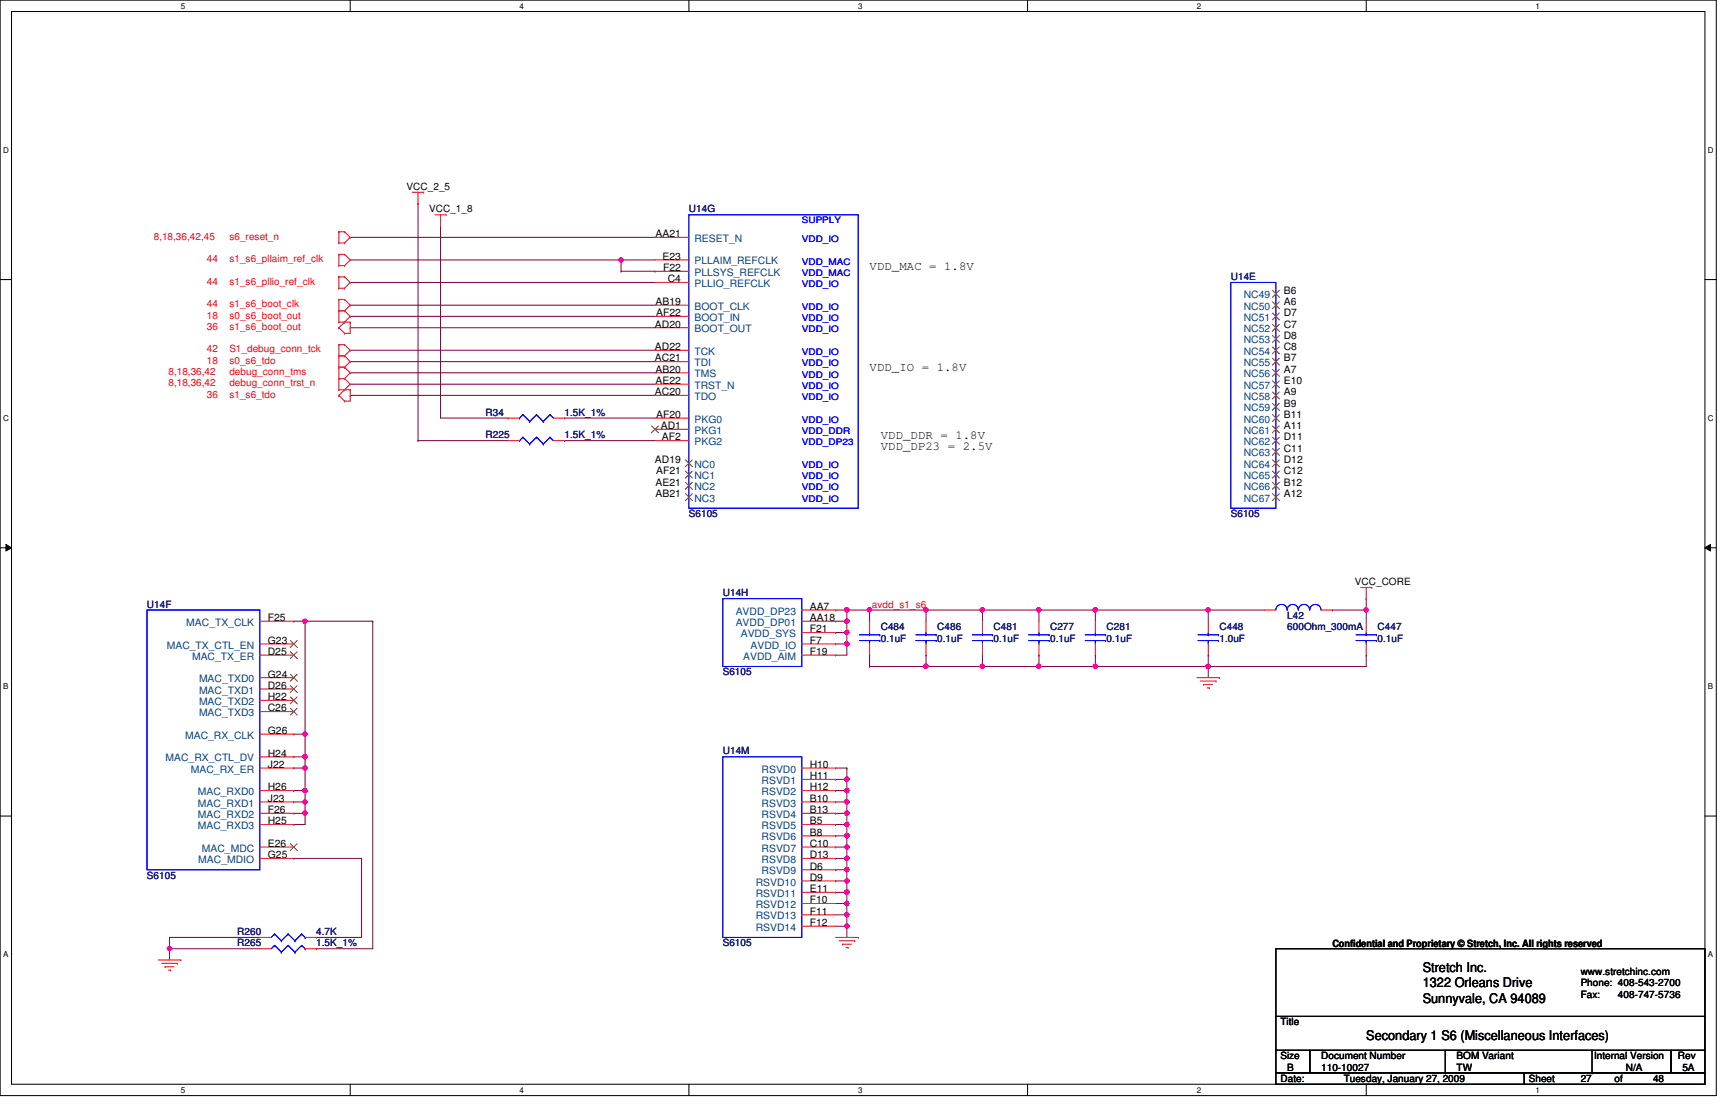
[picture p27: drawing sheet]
<svg xmlns="http://www.w3.org/2000/svg" width="432mm" height="279mm" viewBox="0 0 432 279" stroke-linecap="round" stroke-linejoin="round" font-family="sans-serif">
<defs><g id="words">
<g font-size="3.3">
<text x="355.3" y="242.7">Stretch Inc.</text>
<text x="355.3" y="246.5">1322 Orleans Drive</text>
<text x="355.3" y="250.4">Sunnyvale, CA 94089</text>
<text x="341.2" y="259.6">Secondary 1 S6 (Miscellaneous Interfaces)</text>
</g>
<g font-size="3.1">
<text x="217.2" y="67.4">VDD_MAC = 1.8V</text>
<text x="217.2" y="92.8">VDD_IO = 1.8V</text>
<text x="220" y="109.6">VDD_DDR = 1.8V</text>
<text x="220" y="112.5">VDD_DP23 = 2.5V</text>
</g>
<g font-size="2.5">
<text x="101.6" y="47.4">VCC_2_5</text>
<text x="107.2" y="53">VCC_1_8</text>
<text x="163.7" y="59.2">AA21</text>
<text x="165.4" y="64.9">E23</text>
<text x="165.6" y="67.7">F22</text>
<text x="166.8" y="70.5">C4</text>
<text x="163.7" y="76.2">AB19</text>
<text x="320.6" y="73.3">B6</text>
<text x="320.6" y="76.2">A6</text>
<text x="163.6" y="81.8">AD20</text>
<text x="163.9" y="79">AF22</text>
<text x="320.6" y="79">D7</text>
<text x="320.6" y="81.8">C7</text>
<text x="163.6" y="87.4">AD22</text>
<text x="320.6" y="84.6">D8</text>
<text x="320.6" y="87.4">C8</text>
<text x="163.6" y="90.3">AC21</text>
<text x="163.7" y="93">AB20</text>
<text x="163.7" y="95.9">AE22</text>
<text x="320.6" y="90.3">B7</text>
<text x="320.6" y="93">A7</text>
<text x="320.6" y="95.9">E10</text>
<text x="163.6" y="98.7">AC20</text>
<text x="320.6" y="98.7">A9</text>
<text x="320.6" y="101.5">B9</text>
<text x="163.9" y="104.4">AF20</text>
<text x="165" y="107.1">AD1</text>
<text x="320.6" y="104.4">B11</text>
<text x="320.6" y="107.1">A11</text>
<text x="165.3" y="110">AF2</text>
<text x="320.6" y="110">D11</text>
<text x="320.6" y="112.8">C11</text>
<text x="163.6" y="115.6">AD19</text>
<text x="163.9" y="118.4">AF21</text>
<text x="320.6" y="115.6">D12</text>
<text x="320.6" y="118.4">C12</text>
<text x="163.7" y="121.2">AE21</text>
<text x="163.7" y="124.1">AB21</text>
<text x="320.6" y="121.2">B12</text>
<text x="320.6" y="124.1">A12</text>
<text x="338.4" y="146.1">VCC_CORE</text>
<text x="66.9" y="155.1">F25</text>
<text x="202.2" y="155.1">AA18</text>
<text x="202.2" y="152.3">AA7</text>
<text x="66.9" y="160.7">G23</text>
<text x="202.2" y="157.9">F21</text>
<text x="202.2" y="160.7">F7</text>
<text x="66.9" y="163.5">D25</text>
<text x="202.2" y="163.5">F19</text>
<text x="66.9" y="169.2">G24</text>
<text x="66.9" y="172">D26</text>
<text x="66.9" y="174.8">H22</text>
<text x="66.9" y="177.6">C26</text>
<text x="66.9" y="183.3">G26</text>
<text x="66.9" y="188.9">H24</text>
<text x="66.9" y="191.7">J22</text>
<text x="202.2" y="191.7">H10</text>
<text x="66.9" y="197.4">H26</text>
<text x="202.2" y="194.6">H11</text>
<text x="202.2" y="197.4">H12</text>
<text x="66.9" y="200.2">J23</text>
<text x="66.9" y="203">F26</text>
<text x="202.2" y="200.2">B10</text>
<text x="202.2" y="203">B13</text>
<text x="66.9" y="205.8">H25</text>
<text x="202.2" y="205.8">B5</text>
<text x="202.2" y="208.7">B8</text>
<text x="66.9" y="214.3">G25</text>
<text x="66.9" y="211.5">E26</text>
<text x="202.2" y="211.5">C10</text>
<text x="202.2" y="214.3">D13</text>
<text x="202.2" y="217.1">D6</text>
<text x="202.2" y="219.9">D9</text>
<text x="202.2" y="222.8">E11</text>
<text x="202.2" y="225.6">F10</text>
<text x="202.2" y="228.4">F11</text>
<text x="202.2" y="231.2">F12</text>
<text x="332.7" y="236.4">Confidential and Proprietary © Stretch, Inc. All rights reserved</text>
<text x="394.8" y="243.4">www.stretchinc.com</text>
<text x="394.8" y="246.3">Phone: 408-543-2700</text>
<text x="394.8" y="249.2">Fax:</text>
<text x="404.1" y="249.2">408-747-5736</text>
<text x="319.8" y="256">Title</text>
<text x="319.8" y="264.5">Size</text>
<text x="321.5" y="267.3">B</text>
<text x="329.9" y="264.5">Document Number</text>
<text x="329.9" y="267.3">110-10027</text>
<text x="363.8" y="264.5">BOM Variant</text>
<text x="363.8" y="267.3">TW</text>
<text x="398.1" y="264.5">Internal Version</text>
<text x="406.1" y="267.3">N/A</text>
<text x="419" y="264.5">Rev</text>
<text x="420.2" y="267.3">5A</text>
<text x="319.8" y="270.1">Date:</text>
<text x="335.6" y="270.1">Tuesday, January 27, 2009</text>
<text x="381.8" y="270.1">Sheet</text>
<text x="394.8" y="270.1">27</text>
<text x="403.2" y="270.1">of</text>
<text x="412.8" y="270.1">48</text>
</g>
<g font-size="2.5" fill="#000080">
<text x="172" y="53">U14G</text>
<text x="307.4" y="70">U14E</text>
<text x="121.3" y="103.8">R34</text>
<text x="141" y="103.8">1.5K_1%</text>
<text x="121.3" y="109.4">R225</text>
<text x="141" y="109.4">1.5K_1%</text>
<text x="172" y="129.2">S6105</text>
<text x="307.4" y="129.2">S6105</text>
<text x="180.5" y="148.9">U14H</text>
<text x="36.7" y="151.7">U14F</text>
<text x="321.5" y="154.6">L42</text>
<text x="220" y="157.4">C484</text>
<text x="220" y="160.2">0.1uF</text>
<text x="234.1" y="157.4">C486</text>
<text x="234.1" y="160.2">0.1uF</text>
<text x="248.2" y="157.4">C481</text>
<text x="248.2" y="160.2">0.1uF</text>
<text x="262.3" y="157.4">C277</text>
<text x="262.3" y="160.2">0.1uF</text>
<text x="276.4" y="157.4">C281</text>
<text x="276.4" y="160.2">0.1uF</text>
<text x="304.5" y="157.4">C448</text>
<text x="304.5" y="160.2">1.0uF</text>
<text x="321.5" y="157.4">600Ohm_300mA</text>
<text x="344" y="157.4">C447</text>
<text x="344" y="160.2">0.1uF</text>
<text x="180.5" y="168.7">S6105</text>
<text x="180.5" y="188.4">U14M</text>
<text x="36.7" y="219.4">S6105</text>
<text x="59.3" y="233.5">R260</text>
<text x="79" y="233.5">4.7K</text>
<text x="59.3" y="236.3">R265</text>
<text x="79" y="236.3">1.5K_1%</text>
<text x="180.5" y="236.3">S6105</text>
</g>
<g font-size="2.5" fill="#f00">
<text x="38.4" y="59.8">8,18,36,42,45</text>
<text x="57.3" y="59.8">s6_reset_n</text>
<text x="51.6" y="65.4">44</text>
<text x="57.3" y="65.4">s1_s6_pllaim_ref_clk</text>
<text x="51.6" y="71.1">44</text>
<text x="57.3" y="71.1">s1_s6_pllio_ref_clk</text>
<text x="51.6" y="76.8">44</text>
<text x="57.3" y="76.8">s1_s6_boot_clk</text>
<text x="51.6" y="79.5">18</text>
<text x="51.6" y="82.4">36</text>
<text x="57.3" y="79.5">s0_s6_boot_out</text>
<text x="57.3" y="82.4">s1_s6_boot_out</text>
<text x="51.6" y="88">42</text>
<text x="57.3" y="88">S1_debug_conn_tck</text>
<text x="42.1" y="93.6">8,18,36,42</text>
<text x="51.6" y="90.8">18</text>
<text x="57.3" y="90.8">s0_s6_tdo</text>
<text x="57.3" y="93.6">debug_conn_tms</text>
<text x="42.1" y="96.5">8,18,36,42</text>
<text x="51.6" y="99.3">36</text>
<text x="57.3" y="96.5">debug_conn_trst_n</text>
<text x="57.3" y="99.3">s1_s6_tdo</text>
<text x="217.7" y="151.8">avdd_s1_s6</text>
</g>
<g font-size="2.5" fill="#004080">
<text x="173.4" y="60.4">RESET_N</text>
<text x="173.4" y="66">PLLAIM_REFCLK</text>
<text x="173.4" y="71.7">PLLIO_REFCLK</text>
<text x="173.4" y="68.9">PLLSYS_REFCLK</text>
<text x="173.4" y="77.3">BOOT_CLK</text>
<text x="310.6" y="74.5">NC49</text>
<text x="310.6" y="77.3">NC50</text>
<text x="173.4" y="80.1">BOOT_IN</text>
<text x="173.4" y="83">BOOT_OUT</text>
<text x="310.6" y="80.1">NC51</text>
<text x="310.6" y="83">NC52</text>
<text x="173.4" y="88.6">TCK</text>
<text x="310.6" y="85.8">NC53</text>
<text x="310.6" y="88.6">NC54</text>
<text x="173.4" y="91.4">TDI</text>
<text x="173.4" y="94.2">TMS</text>
<text x="310.6" y="91.4">NC55</text>
<text x="310.6" y="94.2">NC56</text>
<text x="173.4" y="97.1">TRST_N</text>
<text x="173.4" y="99.9">TDO</text>
<text x="310.6" y="97.1">NC57</text>
<text x="310.6" y="99.9">NC58</text>
<text x="173.4" y="105.5">PKG0</text>
<text x="310.6" y="102.7">NC59</text>
<text x="310.6" y="105.5">NC60</text>
<text x="173.4" y="111.2">PKG2</text>
<text x="173.4" y="108.3">PKG1</text>
<text x="310.6" y="108.3">NC61</text>
<text x="310.6" y="111.2">NC62</text>
<text x="310.6" y="114">NC63</text>
<text x="173.4" y="116.8">NC0</text>
<text x="173.4" y="119.6">NC1</text>
<text x="310.6" y="116.8">NC64</text>
<text x="310.6" y="119.6">NC65</text>
<text x="173.4" y="122.4">NC2</text>
<text x="173.4" y="125.3">NC3</text>
<text x="310.6" y="122.4">NC66</text>
<text x="310.6" y="125.3">NC67</text>
<text x="183.7" y="153.5">AVDD_DP23</text>
<text x="41.7" y="161.9">MAC_TX_CTL_EN</text>
<text x="46.5" y="156.3">MAC_TX_CLK</text>
<text x="183.7" y="156.3">AVDD_DP01</text>
<text x="185" y="159.1">AVDD_SYS</text>
<text x="187.5" y="161.9">AVDD_IO</text>
<text x="48" y="164.7">MAC_TX_ER</text>
<text x="185.6" y="164.7">AVDD_AIM</text>
<text x="49.7" y="170.3">MAC_TXD0</text>
<text x="49.7" y="173.2">MAC_TXD1</text>
<text x="49.7" y="176">MAC_TXD2</text>
<text x="49.7" y="178.8">MAC_TXD3</text>
<text x="46.2" y="184.4">MAC_RX_CLK</text>
<text x="41.4" y="190.1">MAC_RX_CTL_DV</text>
<text x="47.7" y="192.9">MAC_RX_ER</text>
<text x="190.2" y="192.9">RSVD0</text>
<text x="190.2" y="195.7">RSVD1</text>
<text x="49.4" y="198.5">MAC_RXD0</text>
<text x="49.4" y="201.4">MAC_RXD1</text>
<text x="190.2" y="201.4">RSVD3</text>
<text x="190.2" y="198.5">RSVD2</text>
<text x="49.4" y="204.2">MAC_RXD2</text>
<text x="49.4" y="207">MAC_RXD3</text>
<text x="190.2" y="204.2">RSVD4</text>
<text x="190.2" y="207">RSVD5</text>
<text x="190.2" y="209.8">RSVD6</text>
<text x="49.5" y="215.5">MAC_MDIO</text>
<text x="50.4" y="212.6">MAC_MDC</text>
<text x="190.2" y="212.6">RSVD7</text>
<text x="190.2" y="215.5">RSVD8</text>
<text x="188.8" y="221.1">RSVD10</text>
<text x="190.2" y="218.3">RSVD9</text>
<text x="188.8" y="223.9">RSVD11</text>
<text x="188.8" y="226.7">RSVD12</text>
<text x="188.8" y="229.6">RSVD13</text>
<text x="188.8" y="232.4">RSVD14</text>
</g>
<g font-size="2.2" fill="#00f">
<text x="200.2" y="55.7">SUPPLY</text>
<text x="200.2" y="60.5">VDD_IO</text>
<text x="200.2" y="66.1">VDD_MAC</text>
<text x="200.2" y="68.9">VDD_MAC</text>
<text x="200.2" y="71.7">VDD_IO</text>
<text x="200.2" y="77.4">VDD_IO</text>
<text x="200.2" y="80.2">VDD_IO</text>
<text x="200.2" y="83">VDD_IO</text>
<text x="200.2" y="88.6">VDD_IO</text>
<text x="200.2" y="91.5">VDD_IO</text>
<text x="200.2" y="94.3">VDD_IO</text>
<text x="200.2" y="97.1">VDD_IO</text>
<text x="200.2" y="99.9">VDD_IO</text>
<text x="200.2" y="105.6">VDD_IO</text>
<text x="200.2" y="111.2">VDD_DP23</text>
<text x="200.2" y="108.4">VDD_DDR</text>
<text x="200.2" y="116.8">VDD_IO</text>
<text x="200.2" y="119.7">VDD_IO</text>
<text x="200.2" y="122.5">VDD_IO</text>
<text x="200.2" y="125.3">VDD_IO</text>
</g>
<g font-size="2">
<text x="45.2" y="2.2">5</text>
<text x="129.8" y="2.2">4</text>
<text x="214.3" y="2.2">3</text>
<text x="298.9" y="2.2">2</text>
<text x="383.5" y="2.2">1</text>
<text x=".8" y="38.1">D</text>
<text x="426.5" y="38.1">D</text>
<text x=".8" y="105.1">C</text>
<text x="426.5" y="105.1">C</text>
<text x=".8" y="172">B</text>
<text x="426.5" y="172">B</text>
<text x=".8" y="239">A</text>
<text x="426.5" y="239">A</text>
<text x="45.2" y="272.9">5</text>
<text x="129.8" y="272.9">4</text>
<text x="214.3" y="272.9">3</text>
<text x="298.9" y="272.9">2</text>
<text x="383.5" y="272.9">1</text>
</g>
</g></defs>
<path d="M0 0h428.6v273.6h-428.6zM2.9 2.9h422.9v267.8h-422.9z" fill="none" stroke="#000" stroke-width=".25"/>
<g fill="#fff">
<path d="M45.2 .4h1.1v2.2h-1.1z"/>
<path d="M45.2 271.1h1.1v2.2h-1.1z"/>
</g>
<path d="M87.5 0v2.9M87.5 270.7v2.9" fill="none" stroke="#000" stroke-width=".25"/>
<g fill="#fff">
<path d="M129.8 .4h1.1v2.2h-1.1z"/>
<path d="M129.8 271.1h1.1v2.2h-1.1z"/>
</g>
<path d="M172 0v2.9M172 270.7v2.9" fill="none" stroke="#000" stroke-width=".25"/>
<g fill="#fff">
<path d="M214.3 .4h1.1v2.2h-1.1z"/>
<path d="M214.3 271.1h1.1v2.2h-1.1z"/>
</g>
<path d="M256.6 0v2.9M256.6 270.7v2.9" fill="none" stroke="#000" stroke-width=".25"/>
<g fill="#fff">
<path d="M298.9 .4h1.1v2.2h-1.1z"/>
<path d="M298.9 271.1h1.1v2.2h-1.1z"/>
</g>
<path d="M341.2 0v2.9M341.2 270.7v2.9" fill="none" stroke="#000" stroke-width=".25"/>
<g fill="#fff">
<path d="M383.5 .4h1.1v2.2h-1.1z"/>
<path d="M383.5 271.1h1.1v2.2h-1.1z"/>
<path d="M.8 36.3h1.4v2.3h-1.4z"/>
<path d="M426.5 36.3h1.4v2.3h-1.4z"/>
<path d="M.8 103.3h1.4v2.2h-1.4z"/>
<path d="M426.5 103.3h1.4v2.2h-1.4z"/>
</g>
<path d="M0 69.8h2.9M425.8 69.8h2.8" fill="none" stroke="#000" stroke-width=".25"/>
<g fill="#fff">
<path d="M.8 170.2h1.3v2.3h-1.3z"/>
<path d="M426.5 170.2h1.3v2.3h-1.3z"/>
</g>
<path d="M0 136.8h2.9M1.5 135.9l1.4 .9-1.4 .8zM425.8 136.8l1.4-.9v1.7zM425.8 136.8h2.8" fill="none" stroke="#000" stroke-width=".25"/>
<path d="M1.5 135.9l1.4 .9-1.4 .8zM425.8 136.8l1.4-.9v1.7z" fill="#000"/>
<g fill="#fff">
<path d="M.8 237.2h1.3v2.2h-1.3z"/>
<path d="M426.5 237.2h1.3v2.2h-1.3z"/>
</g>
<path d="M0 203.8h2.9M425.8 203.8h2.8" fill="none" stroke="#000" stroke-width=".25"/>
<path d="M341.2 152.3h.1M341.2 152.3v2.8" fill="none" stroke="#800040" stroke-width=".25"/>
<circle cx="341.2" cy="152.3" r=".55" fill="#f0f"/>
<circle cx="341.2" cy="152.3" r=".55" fill="none" stroke="#f0f" stroke-width=".25"/>
<path d="M208.7 163.6h.1M211.5 160.8h.1M211.5 160.8v2.8h-2.8M301.8 166.4h.1M341.2 163.6h.1M341.2 163.6v2.8h-39.4" fill="none" stroke="#800040" stroke-width=".25"/>
<circle cx="211.5" cy="160.7" r=".56" fill="#f0f"/>
<circle cx="211.5" cy="160.7" r=".56" fill="none" stroke="#f0f" stroke-width=".25"/>
<path d="M208.7 152.3h.1M208.7 152.3h2.8M217.2 152.3h.1M217.2 152.3h14.1M217.2 152.3v2.8" fill="none" stroke="#800040" stroke-width=".25"/>
<circle cx="217.1" cy="152.3" r=".56" fill="#f0f"/>
<circle cx="217.1" cy="152.3" r=".56" fill="none" stroke="#f0f" stroke-width=".25"/>
<path d="M208.7 155.1h.1M211.5 152.3h.1M211.5 152.3v2.8h-2.8" fill="none" stroke="#800040" stroke-width=".25"/>
<circle cx="211.5" cy="152.3" r=".56" fill="#f0f"/>
<circle cx="211.5" cy="152.3" r=".56" fill="none" stroke="#f0f" stroke-width=".25"/>
<path d="M231.3 152.3h.1M231.3 152.3v2.8" fill="none" stroke="#800040" stroke-width=".25"/>
<circle cx="231.2" cy="152.3" r=".56" fill="#f0f"/>
<circle cx="231.2" cy="152.3" r=".56" fill="none" stroke="#f0f" stroke-width=".25"/>
<path d="M208.7 157.9h.1M211.5 155.1h.1M211.5 155.1v2.8h-2.8M231.3 152.3h.1M231.3 152.3h14.1" fill="none" stroke="#800040" stroke-width=".25"/>
<circle cx="211.5" cy="155.1" r=".56" fill="#f0f"/>
<circle cx="211.5" cy="155.1" r=".56" fill="none" stroke="#f0f" stroke-width=".25"/>
<path d="M211.5 157.9h.1M211.5 157.9v2.9h-2.8M208.7 160.8h.1M217.2 163.6h.1M217.2 166.4h.1M217.2 163.6v2.8M231.3 163.6h.1M231.3 163.6v2.8h-14.1" fill="none" stroke="#800040" stroke-width=".25"/>
<circle cx="211.5" cy="157.9" r=".55" fill="#f0f"/>
<circle cx="211.5" cy="157.9" r=".55" fill="none" stroke="#f0f" stroke-width=".25"/>
<path d="M231.3 166.4h.1M231.3 166.4h14.1" fill="none" stroke="#800040" stroke-width=".25"/>
<circle cx="245.3" cy="166.4" r=".56" fill="#f0f"/>
<circle cx="245.3" cy="166.4" r=".56" fill="none" stroke="#f0f" stroke-width=".25"/>
<circle cx="231.2" cy="166.4" r=".56" fill="#f0f"/>
<circle cx="231.2" cy="166.4" r=".56" fill="none" stroke="#f0f" stroke-width=".25"/>
<path d="M245.4 152.3h.1M245.4 152.3v2.8" fill="none" stroke="#800040" stroke-width=".25"/>
<circle cx="245.3" cy="152.3" r=".56" fill="#f0f"/>
<circle cx="245.3" cy="152.3" r=".56" fill="none" stroke="#f0f" stroke-width=".25"/>
<path d="M259.5 152.3h.1M259.5 152.3v2.8" fill="none" stroke="#800040" stroke-width=".25"/>
<circle cx="259.4" cy="152.3" r=".56" fill="#f0f"/>
<circle cx="259.4" cy="152.3" r=".56" fill="none" stroke="#f0f" stroke-width=".25"/>
<path d="M245.4 163.6h.1M245.4 166.4h.1M245.4 163.6v2.8M245.4 166.4h28.2M259.5 163.6h.1M259.5 166.4h.1M259.5 163.6v2.8" fill="none" stroke="#800040" stroke-width=".25"/>
<circle cx="273.5" cy="166.4" r=".56" fill="#f0f"/>
<circle cx="273.5" cy="166.4" r=".56" fill="none" stroke="#f0f" stroke-width=".25"/>
<circle cx="259.4" cy="166.4" r=".56" fill="#f0f"/>
<circle cx="259.4" cy="166.4" r=".56" fill="none" stroke="#f0f" stroke-width=".25"/>
<path d="M245.4 152.3h.1M245.4 152.3h28.2M259.5 152.3h.1M273.6 152.3h.1M273.6 152.3v2.8" fill="none" stroke="#800040" stroke-width=".25"/>
<circle cx="273.5" cy="152.3" r=".56" fill="#f0f"/>
<circle cx="273.5" cy="152.3" r=".56" fill="none" stroke="#f0f" stroke-width=".25"/>
<path d="M301.8 152.3h.1M301.8 152.3v2.8" fill="none" stroke="#800040" stroke-width=".25"/>
<circle cx="301.7" cy="152.3" r=".56" fill="#f0f"/>
<circle cx="301.7" cy="152.3" r=".56" fill="none" stroke="#f0f" stroke-width=".25"/>
<g fill="none" stroke="#800040" stroke-width=".25">
<path d="M273.6 152.3h.1M273.6 152.3h42.2M301.8 152.3h.1M332.7 152.3h.1M341.2 149.5h.1M341.2 149.5v2.8h-8.5M273.6 163.6h.1M273.6 166.4h.1M273.6 163.6v2.8M273.6 166.4h28.2M301.8 163.6h.1M301.8 166.4h.1"/>
<path d="M301.8 163.6v5.6"/>
</g>
<circle cx="301.7" cy="166.4" r=".56" fill="#f0f"/>
<circle cx="301.7" cy="166.4" r=".56" fill="none" stroke="#f0f" stroke-width=".25"/>
<path d="M211.5 152.3h.1M211.5 152.3h5.7" fill="none" stroke="#800040" stroke-width=".25"/>
<circle cx="211.5" cy="152.3" r=".56" fill="#f0f"/>
<circle cx="211.5" cy="152.3" r=".56" fill="none" stroke="#f0f" stroke-width=".25"/>
<path d="M87.5 76.2h.1M87.5 79h.1M87.5 76.2h76.1M87.5 79h76.1M155.1 64.9h.1M155.1 64.9h8.5M87.5 98.7h.1M87.5 90.3h.1M87.5 98.7h76.1M87.5 90.3h76.1" fill="none" stroke="#800040" stroke-width=".25"/>
<circle cx="155.1" cy="64.9" r=".56" fill="#f0f"/>
<circle cx="155.1" cy="64.9" r=".56" fill="none" stroke="#f0f" stroke-width=".25"/>
<g fill="none" stroke="#800040" stroke-width=".25">
<path d="M87.5 59.3h.1M87.5 59.3h76.1M104.4 50.8h.1M104.4 50.8v59.2M110 56.4h.1M110 56.4v48h16.9M87.5 70.5h.1M87.5 70.5h76.1M87.5 81.8h.1M87.5 87.5h.1M87.5 93.1h.1M87.5 95.9h.1"/>
<path d="M87.5 81.8h76.1M87.5 87.5h76.1M87.5 93.1h76.1M87.5 95.9h76.1M104.4 110h.1M104.4 110h22.5M126.9 104.4h.1M141 104.4h.1M141 110h.1M141 104.4h22.6M141 110h22.6M208.7 191.8h.1"/>
<path d="M208.7 194.6h.1M208.7 197.4h.1M208.7 191.8h2.8M208.7 194.6h2.8M211.5 191.8h.1M211.5 194.6h.1M211.5 191.8v5.6h-2.8"/>
</g>
<circle cx="211.5" cy="197.4" r=".56" fill="#f0f"/>
<circle cx="211.5" cy="197.4" r=".56" fill="none" stroke="#f0f" stroke-width=".25"/>
<circle cx="211.5" cy="194.6" r=".56" fill="#f0f"/>
<circle cx="211.5" cy="194.6" r=".56" fill="none" stroke="#f0f" stroke-width=".25"/>
<path d="M211.5 197.4h.1M211.5 197.4v2.8h-2.8M208.7 200.2h.1" fill="none" stroke="#800040" stroke-width=".25"/>
<circle cx="211.5" cy="200.2" r=".55" fill="#f0f"/>
<circle cx="211.5" cy="200.2" r=".55" fill="none" stroke="#f0f" stroke-width=".25"/>
<path d="M208.7 203.1h.1M208.7 203.1h2.8" fill="none" stroke="#800040" stroke-width=".25"/>
<circle cx="211.5" cy="203" r=".56" fill="#f0f"/>
<circle cx="211.5" cy="203" r=".56" fill="none" stroke="#f0f" stroke-width=".25"/>
<path d="M208.7 205.9h.1M208.7 208.7h.1M208.7 205.9h2.8M211.5 203.1h.1M211.5 205.9h.1M211.5 203.1v5.6h-2.8" fill="none" stroke="#800040" stroke-width=".25"/>
<circle cx="211.5" cy="208.7" r=".56" fill="#f0f"/>
<circle cx="211.5" cy="208.7" r=".56" fill="none" stroke="#f0f" stroke-width=".25"/>
<circle cx="211.5" cy="205.9" r=".56" fill="#f0f"/>
<circle cx="211.5" cy="205.9" r=".56" fill="none" stroke="#f0f" stroke-width=".25"/>
<path d="M211.5 208.7h.1M211.5 208.7v2.8" fill="none" stroke="#800040" stroke-width=".25"/>
<circle cx="211.5" cy="208.7" r=".56" fill="#f0f"/>
<circle cx="211.5" cy="208.7" r=".56" fill="none" stroke="#f0f" stroke-width=".25"/>
<path d="M208.7 211.5h.1M208.7 214.3h.1M208.7 211.5h2.8M208.7 214.3h2.8M211.5 214.3h.1M211.5 214.3v2.9" fill="none" stroke="#800040" stroke-width=".25"/>
<circle cx="211.5" cy="214.3" r=".55" fill="#f0f"/>
<circle cx="211.5" cy="214.3" r=".55" fill="none" stroke="#f0f" stroke-width=".25"/>
<path d="M208.7 217.2h.1M208.7 220h.1M208.7 217.2h2.8M208.7 220h2.8" fill="none" stroke="#800040" stroke-width=".25"/>
<circle cx="211.5" cy="220" r=".56" fill="#f0f"/>
<circle cx="211.5" cy="220" r=".56" fill="none" stroke="#f0f" stroke-width=".25"/>
<path d="M211.5 220h.1M211.5 220v2.8" fill="none" stroke="#800040" stroke-width=".25"/>
<circle cx="211.5" cy="222.8" r=".56" fill="#f0f"/>
<circle cx="211.5" cy="222.8" r=".56" fill="none" stroke="#f0f" stroke-width=".25"/>
<path d="M208.7 222.8h.1M208.7 222.8h2.8" fill="none" stroke="#800040" stroke-width=".25"/>
<circle cx="211.5" cy="222.8" r=".56" fill="#f0f"/>
<circle cx="211.5" cy="222.8" r=".56" fill="none" stroke="#f0f" stroke-width=".25"/>
<path d="M211.5 217.2h.1M211.5 217.2v2.8" fill="none" stroke="#800040" stroke-width=".25"/>
<circle cx="211.5" cy="217.1" r=".56" fill="#f0f"/>
<circle cx="211.5" cy="217.1" r=".56" fill="none" stroke="#f0f" stroke-width=".25"/>
<path d="M211.5 211.5h.1M211.5 211.5v2.8M211.5 231.3h.1M211.5 231.3v2.8" fill="none" stroke="#800040" stroke-width=".25"/>
<circle cx="211.5" cy="211.5" r=".56" fill="#f0f"/>
<circle cx="211.5" cy="211.5" r=".56" fill="none" stroke="#f0f" stroke-width=".25"/>
<path d="M211.5 200.2h.1M211.5 200.2v2.9" fill="none" stroke="#800040" stroke-width=".25"/>
<circle cx="211.5" cy="200.2" r=".55" fill="#f0f"/>
<circle cx="211.5" cy="200.2" r=".55" fill="none" stroke="#f0f" stroke-width=".25"/>
<path d="M208.7 225.6h2.8M211.5 225.6h.1" fill="none" stroke="#800040" stroke-width=".25"/>
<circle cx="211.5" cy="225.6" r=".56" fill="#f0f"/>
<circle cx="211.5" cy="225.6" r=".56" fill="none" stroke="#f0f" stroke-width=".25"/>
<path d="M208.7 228.4h2.8M208.7 231.3h2.8M211.5 222.8h.1M211.5 228.4h.1M211.5 225.6h.1M211.5 231.3h.1M211.5 222.8v5.6" fill="none" stroke="#800040" stroke-width=".25"/>
<circle cx="211.5" cy="231.2" r=".56" fill="#f0f"/>
<circle cx="211.5" cy="231.2" r=".56" fill="none" stroke="#f0f" stroke-width=".25"/>
<path d="M211.5 228.4h.1M211.5 228.4v2.9" fill="none" stroke="#800040" stroke-width=".25"/>
<circle cx="211.5" cy="228.4" r=".55" fill="#f0f"/>
<circle cx="211.5" cy="228.4" r=".55" fill="none" stroke="#f0f" stroke-width=".25"/>
<path d="M76.2 200.2h.1M76.2 200.2v2.9" fill="none" stroke="#800040" stroke-width=".25"/>
<circle cx="76.2" cy="200.2" r=".55" fill="#f0f"/>
<circle cx="76.2" cy="200.2" r=".55" fill="none" stroke="#f0f" stroke-width=".25"/>
<path d="M93.1 155.1h.1M93.1 155.1v81.8M76.2 197.4h.1M76.2 197.4v2.8h-2.8M73.4 200.2h.1" fill="none" stroke="#800040" stroke-width=".25"/>
<circle cx="76.2" cy="197.4" r=".56" fill="#f0f"/>
<circle cx="76.2" cy="197.4" r=".56" fill="none" stroke="#f0f" stroke-width=".25"/>
<path d="M73.4 197.4h.1M73.4 197.4h2.8M76.2 183.3h.1M76.2 183.3v5.7" fill="none" stroke="#800040" stroke-width=".25"/>
<circle cx="76.2" cy="183.3" r=".56" fill="#f0f"/>
<circle cx="76.2" cy="183.3" r=".56" fill="none" stroke="#f0f" stroke-width=".25"/>
<path d="M76.2 155.1h.1M76.2 155.1h16.9M73.4 183.3h.1M73.4 191.8h.1M73.4 183.3h2.8M73.4 191.8h2.8M76.2 191.8h.1M76.2 189h.1M76.2 189v8.4" fill="none" stroke="#800040" stroke-width=".25"/>
<circle cx="76.2" cy="191.8" r=".56" fill="#f0f"/>
<circle cx="76.2" cy="191.8" r=".56" fill="none" stroke="#f0f" stroke-width=".25"/>
<circle cx="76.2" cy="188.9" r=".56" fill="#f0f"/>
<circle cx="76.2" cy="188.9" r=".56" fill="none" stroke="#f0f" stroke-width=".25"/>
<g fill="none" stroke="#800040" stroke-width=".25">
<path d="M73.4 155.1h.1M73.4 155.1h2.8M73.4 189h.1M73.4 189h2.8M73.4 205.9h.1M76.2 203.1h.1M76.2 203.1v2.8h-2.8M90.3 214.3h.1M90.3 214.3v19.8h-11.3M42.3 236.9h.1M42.3 236.9v2.8M79 234.1h.1"/>
<path d="M79 236.9h.1M79 236.9h14.1"/>
</g>
<circle cx="76.2" cy="203" r=".56" fill="#f0f"/>
<circle cx="76.2" cy="203" r=".56" fill="none" stroke="#f0f" stroke-width=".25"/>
<path d="M73.4 203.1h.1M73.4 203.1h2.8M42.3 234.1h.1M42.3 236.9h.1M42.3 234.1v2.8M42.3 234.1h22.6M42.3 236.9h22.6" fill="none" stroke="#800040" stroke-width=".25"/>
<circle cx="42.3" cy="236.9" r=".56" fill="#f0f"/>
<circle cx="42.3" cy="236.9" r=".56" fill="none" stroke="#f0f" stroke-width=".25"/>
<path d="M76.2 155.1h.1M76.2 155.1v28.2M73.4 214.3h.1M73.4 214.3h16.9" fill="none" stroke="#800040" stroke-width=".25"/>
<circle cx="76.2" cy="155.1" r=".56" fill="#f0f"/>
<circle cx="76.2" cy="155.1" r=".56" fill="none" stroke="#f0f" stroke-width=".25"/>
<path d="M87.5 64.9h.1M87.5 64.9h67.6v2.8M155.1 67.7h.1M155.1 67.7h8.5M163.6 67.7h.1" fill="none" stroke="#800040" stroke-width=".25"/>
<g fill="none" stroke="#f00" stroke-width=".25">
<path d="M84.6 57.9h.1M84.6 57.9v2.8M84.6 57.9h1.5M86.1 57.9h.1M86.1 57.9l1.4 1.4-1.4 1.4M103 48h2.8M104.4 50.8h.1M104.4 48v2.8M105.8 48h.1M108.6 53.6h2.8M110 56.4h.1M110 53.6v2.8"/>
<path d="M111.4 53.6h.1M163.6 59.3h8.4M84.6 74.8h.1M84.6 77.6h.1M84.6 63.5h.1M84.6 66.3h.1M84.6 60.7h.1M84.6 69.1h.1M84.6 72h.1M84.6 74.8h1.5M84.6 77.6h1.5M84.6 63.5v2.8"/>
<path d="M84.6 69.1v2.9M84.6 74.8v5.6M84.6 63.5h1.5M84.6 66.3h1.5M84.6 60.7h1.5M84.6 69.1h1.5M84.6 72h1.5M86.1 77.6h.1M86.1 74.8h.1M86.1 66.3h.1M86.1 63.5h.1M86.1 60.7h.1"/>
<path d="M86.1 72h.1M86.1 69.1h.1M86.1 74.8l1.4 1.4-1.4 1.4M86.1 77.6l1.4 1.4-1.4 1.4M86.1 63.5l1.4 1.4-1.4 1.4M86.1 69.1l1.4 1.4-1.4 1.5M163.6 64.9h8.4M163.6 70.5h8.4M163.6 67.7h8.4M163.6 76.2h8.4M163.6 79h8.4M318.6 73.4h.1"/>
<path d="M318.6 76.2h.1M318.6 79h.1M84.6 80.4h.1M84.6 86.1h.1M84.6 88.9h.1M84.6 91.7h.1M84.6 94.5h.1M84.6 97.3h.1M84.6 98.7h.1M84.6 81.8h.1M84.6 86.1v11.2M84.6 80.4h2.9"/>
<path d="M84.6 86.1h1.5M84.6 88.9h1.5M84.6 91.7h1.5M84.6 94.5h1.5M84.6 97.3h2.9M84.6 98.7l1.5 1.5M84.6 81.8l1.5 1.4M86.1 80.4h.1M86.1 88.9h.1M86.1 86.1h.1M86.1 91.7h.1M86.1 94.5h.1"/>
<path d="M86.1 97.3h.1M86.1 83.2h.1M86.1 86.1l1.4 1.4-1.4 1.4M86.1 88.9l1.4 1.4-1.4 1.4M86.1 91.7l1.4 1.4-1.4 1.4M86.1 94.5l1.4 1.4-1.4 1.4M86.1 97.3l-1.5 1.4M86.1 80.4l-1.5 1.4M87.5 97.3h.1M87.5 80.4h.1M87.5 97.3v2.9h-1.4M87.5 80.4v2.8h-1.4"/>
<path d="M163.6 87.5h8.4M163.6 90.3h8.4M163.6 93.1h8.4M163.6 95.9h8.4M163.6 98.7h8.4M163.6 81.8h8.4M318.6 81.8h.1M318.6 84.6h.1M318.6 87.5h.1M318.6 90.3h.1M318.6 93.1h.1M318.6 95.9h.1"/>
<path d="M318.6 98.7h.1M86.1 100.2h.1M126.9 110h2.9M126.9 104.4h2.9M138.2 110h2.8M138.2 104.4h2.8M163.6 110h8.4M163.6 104.4h8.4M163.6 107.2h8.4M172 115.7h.1M172 118.5h.1M318.6 101.6h.1"/>
<path d="M318.6 104.4h.1M318.6 107.2h.1M318.6 110h.1M318.6 112.8h.1M318.6 115.7h.1M318.6 118.5h.1M172 121.3h.1M172 124.1h.1M318.6 121.3h.1M318.6 124.1h.1M64.9 155.1h8.5M200.2 157.9h8.5"/>
<path d="M200.2 155.1h8.5M200.2 152.3h8.5M217.2 155.1v2.8M231.3 155.1v2.8M245.4 155.1v2.8M259.5 155.1v2.8M273.6 155.1v2.8M301.8 155.1v2.8M315.8 152.3h2.8M329.9 152.3h2.8M339.8 146.7h2.8M341.2 149.5h.1"/>
<path d="M341.2 146.7v2.8M341.2 155.1v2.8M342.6 146.7h.1M64.9 169.2h8.5M64.9 160.8h8.5M64.9 163.6h8.5M64.9 172h8.5M64.9 174.9h8.5M64.9 177.7h8.5M200.2 160.8h8.5M200.2 163.6h8.5M217.2 160.8v2.8"/>
<path d="M231.3 160.8v2.8M245.4 160.8v2.8M259.5 160.8v2.8M273.6 160.8v2.8M298.9 169.2h5.6M299.8 170.1h3.9M300.6 170.9h.1M300.6 170.9h2.3M301.5 171.7h.5M301.8 160.8v2.8M302 171.7h.1M303.7 170.1h.1"/>
<path d="M304.5 169.2h.1M341.2 160.8v2.8M64.9 191.8h8.5M64.9 197.4h8.5M64.9 183.3h8.5M64.9 189h8.5M200.2 191.8h8.5M200.2 194.6h8.5M200.2 197.4h8.5M64.9 200.2h8.5M64.9 203.1h8.5M64.9 205.9h8.5"/>
<path d="M64.9 211.5h8.5M64.9 214.3h8.5M200.2 200.2h8.5M200.2 203.1h8.5M200.2 205.9h8.5M200.2 208.7h8.5M200.2 211.5h8.5M200.2 214.3h8.5M200.2 217.2h8.5M200.2 220h8.5M39.5 239.7h5.7M45.2 239.7h.1"/>
<path d="M64.9 234.1h2.8M64.9 236.9h2.8M76.2 234.1h2.8M76.2 236.9h2.8M200.2 222.8h8.5M200.2 225.6h8.5M200.2 228.4h8.5M200.2 231.3h8.5M208.7 234.1h5.6M209.5 234.9h4M210.4 235.8h.1M210.4 235.8h2.2"/>
<path d="M211.2 236.6h.6M211.8 236.6h.1M213.5 234.9h.1M214.3 234.1h.1M40.4 240.5h3.9M41.2 241.4h.1M41.2 241.4h2.3M42.1 242.2h.5M42.6 242.2h.1M44.3 240.5h.1"/>
</g>
<path d="M318.6 236.9h107.2v16.9h-107.2zM318.6 253.8h107.2v8.5h-107.2zM318.6 267.9h62.1v2.8h-62.1zM318.6 262.3h8.5v5.6h-8.5zM327.1 262.3h90.2v5.6h-90.2zM360.9 267.9h.1M360.9 262.3v5.6M380.7 267.9h45.1v2.8h-45.1zM397.6 267.9h.1M397.6 262.3v5.6M417.3 262.3h8.5v5.6h-8.5z" fill="none" stroke="#000" stroke-width=".25"/>
<g fill="none" stroke="#00f" stroke-width=".25">
<path d="M172 53.6h42.3v73.3h-42.3zM307.4 70.5h11.2v56.4h-11.2zM129.8 110h.1M129.8 104.4h.1M130.6 109.2h.1M130.6 103.5h.1M130.6 109.2l-.8 .8M130.6 109.2l1.7 1.7M130.6 103.5l-.8 .9M130.6 103.5l1.7 1.7M132.3 110.9h.1M132.3 105.2h.1"/>
<path d="M134 109.2h.1M134 103.5h.1M134 109.2l-1.7 1.7M134 109.2l1.7 1.7M134 103.5l-1.7 1.7M134 103.5l1.7 1.7M135.7 110.9h.1M135.7 105.2h.1M137.4 109.2h.1M137.4 103.5h.1M137.4 109.2l-1.7 1.7M137.4 109.2l.8 .8"/>
<path d="M137.4 103.5l-1.7 1.7M137.4 103.5l.8 .9M36.7 152.3h28.2v64.9h-28.2zM180.5 149.5h19.7v16.9h-19.7zM214.6 159.9h5.1M214.6 158.5h5.1M217.2 158.5h.1M217.2 159.9h.1M217.2 157.9v.6M217.2 159.9v.9M219.7 159.9h.1M219.7 158.5h.1"/>
<path d="M228.7 159.9h5.1M228.7 158.5h5.1M231.3 158.5h.1M231.3 159.9h.1M231.3 157.9v.6M231.3 159.9v.9M233.8 159.9h.1M233.8 158.5h.1M242.8 159.9h5.1M242.8 158.5h5.1M245.4 158.5h.1M245.4 159.9h.1"/>
<path d="M245.4 157.9v.6M245.4 159.9v.9M247.9 159.9h.1M247.9 158.5h.1M256.9 159.9h5.1M256.9 158.5h5.1M259.5 158.5h.1M259.5 159.9h.1M259.5 157.9v.6M259.5 159.9v.9M262 159.9h.1M262 158.5h.1"/>
<path d="M271 159.9h5.1M271 158.5h5.1M273.6 158.5h.1M273.6 159.9h.1M273.6 157.9v.6M273.6 159.9v.9M276.1 159.9h.1M276.1 158.5h.1M299.2 159.9h5.1M299.2 158.5h5.1M301.8 158.5h.1M301.8 159.9h.1"/>
<path d="M301.8 157.9v.6M301.8 159.9v.9M304.3 159.9h.1M304.3 158.5h.1M318.6 152.3a1.4 1.4 0 0 1 1.4-1.4 1.4 1.4 0 0 1 1.4 1.4M321.5 152.3a1.38 1.38 0 0 1 1.4-1.4 1.38 1.38 0 0 1 1.3 1.4M324.3 152.3a1.4 1.4 0 0 1 1.4-1.4 1.4 1.4 0 0 1 1.4 1.4 1.42 1.42 0 0 1 1.4-1.4 1.42 1.42 0 0 1 1.4 1.4M338.7 159.9h5M338.7 158.5h5M341.2 158.5h.1M341.2 159.9h.1M341.2 157.9v.6"/>
<path d="M341.2 159.9v.9M343.7 159.9h.1M343.7 158.5h.1M180.5 189h19.7v45.1h-19.7zM68.6 236.1h.1M68.6 233.2h.1M68.6 236.1l1.7 1.6M68.6 236.1l-.9 .8M68.6 233.2l1.7 1.7M68.6 233.2l-.9 .9M70.3 237.7h.1M70.3 234.9h.1"/>
<path d="M72 236.1h.1M72 233.2h.1M72 236.1l1.7 1.6M72 236.1l-1.7 1.6M72 233.2l1.7 1.7M72 233.2l-1.7 1.7M73.7 237.7h.1M73.7 234.9h.1M75.4 236.1h.1M75.4 233.2h.1M75.4 236.1l.8 .8M75.4 236.1l-1.7 1.6"/>
<path d="M75.4 233.2l.8 .9M75.4 233.2l-1.7 1.7M76.2 236.9h.1M76.2 234.1h.1"/>
</g>
<g fill="none" stroke="#804000" stroke-width=".25">
<path d="M317.8 72.5l1.7 1.8M317.8 75.4l1.7 1.7M317.8 78.1l1.7 1.8M319.5 72.5l-1.7 1.8M319.5 75.4l-1.7 1.7M319.5 78.1l-1.7 1.8M317.8 81l1.7 1.7M317.8 83.8l1.7 1.7M317.8 86.6l1.7 1.7M317.8 89.5l1.7 1.7M317.8 92.2l1.7 1.8M317.8 95.1l1.7 1.7"/>
<path d="M317.8 97.9l1.7 1.7M319.5 81l-1.7 1.7M319.5 83.8l-1.7 1.7M319.5 86.6l-1.7 1.7M319.5 89.5l-1.7 1.7M319.5 92.2l-1.7 1.8M319.5 95.1l-1.7 1.7M319.5 97.9l-1.7 1.7M162.7 106.3l1.8 1.8M164.4 106.3l-1.7 1.8M171.2 114.8l1.7 1.7M171.2 117.6l1.7 1.8"/>
<path d="M172.9 114.8l-1.7 1.7M172.9 117.6l-1.7 1.8M317.8 100.7l1.7 1.7M317.8 103.5l1.7 1.8M317.8 106.3l1.7 1.8M317.8 109.2l1.7 1.7M317.8 112l1.7 1.7M317.8 114.8l1.7 1.7M317.8 117.6l1.7 1.8M319.5 100.7l-1.7 1.7M319.5 103.5l-1.7 1.8M319.5 106.3l-1.7 1.8"/>
<path d="M319.5 109.2l-1.7 1.7M319.5 112l-1.7 1.7M319.5 114.8l-1.7 1.7M319.5 117.6l-1.7 1.8M171.2 120.4l1.7 1.8M171.2 123.3l1.7 1.7M172.9 120.4l-1.7 1.8M172.9 123.3l-1.7 1.7M317.8 120.4l1.7 1.8M317.8 123.3l1.7 1.7M319.5 120.4l-1.7 1.8M319.5 123.3l-1.7 1.7"/>
<path d="M72.5 159.9l1.8 1.8M74.2 159.9l-1.7 1.8M72.5 168.4l1.8 1.7M72.5 171.2l1.8 1.7M72.5 174l1.8 1.8M72.5 176.8l1.8 1.8M72.5 162.7l1.8 1.8M74.2 168.4l-1.7 1.7M74.2 171.2l-1.7 1.7M74.2 174l-1.7 1.8M74.2 176.8l-1.7 1.8M74.2 162.7l-1.7 1.8"/>
<path d="M72.5 210.7l1.8 1.7M74.2 210.7l-1.7 1.7"/>
</g>
<circle cx="341.2" cy="152.3" r=".55" fill="#f0f"/>
<circle cx="341.2" cy="152.3" r=".55" fill="none" stroke="#f0f" stroke-width=".25"/>
<circle cx="211.5" cy="160.7" r=".56" fill="#f0f"/>
<circle cx="211.5" cy="160.7" r=".56" fill="none" stroke="#f0f" stroke-width=".25"/>
<circle cx="217.1" cy="152.3" r=".56" fill="#f0f"/>
<circle cx="217.1" cy="152.3" r=".56" fill="none" stroke="#f0f" stroke-width=".25"/>
<circle cx="211.5" cy="152.3" r=".56" fill="#f0f"/>
<circle cx="211.5" cy="152.3" r=".56" fill="none" stroke="#f0f" stroke-width=".25"/>
<circle cx="231.2" cy="152.3" r=".56" fill="#f0f"/>
<circle cx="231.2" cy="152.3" r=".56" fill="none" stroke="#f0f" stroke-width=".25"/>
<circle cx="211.5" cy="155.1" r=".56" fill="#f0f"/>
<circle cx="211.5" cy="155.1" r=".56" fill="none" stroke="#f0f" stroke-width=".25"/>
<circle cx="211.5" cy="157.9" r=".55" fill="#f0f"/>
<circle cx="211.5" cy="157.9" r=".55" fill="none" stroke="#f0f" stroke-width=".25"/>
<circle cx="245.3" cy="166.4" r=".56" fill="#f0f"/>
<circle cx="245.3" cy="166.4" r=".56" fill="none" stroke="#f0f" stroke-width=".25"/>
<circle cx="231.2" cy="166.4" r=".56" fill="#f0f"/>
<circle cx="231.2" cy="166.4" r=".56" fill="none" stroke="#f0f" stroke-width=".25"/>
<circle cx="245.3" cy="152.3" r=".56" fill="#f0f"/>
<circle cx="245.3" cy="152.3" r=".56" fill="none" stroke="#f0f" stroke-width=".25"/>
<circle cx="259.4" cy="152.3" r=".56" fill="#f0f"/>
<circle cx="259.4" cy="152.3" r=".56" fill="none" stroke="#f0f" stroke-width=".25"/>
<circle cx="273.5" cy="166.4" r=".56" fill="#f0f"/>
<circle cx="273.5" cy="166.4" r=".56" fill="none" stroke="#f0f" stroke-width=".25"/>
<circle cx="259.4" cy="166.4" r=".56" fill="#f0f"/>
<circle cx="259.4" cy="166.4" r=".56" fill="none" stroke="#f0f" stroke-width=".25"/>
<circle cx="273.5" cy="152.3" r=".56" fill="#f0f"/>
<circle cx="273.5" cy="152.3" r=".56" fill="none" stroke="#f0f" stroke-width=".25"/>
<circle cx="301.7" cy="152.3" r=".56" fill="#f0f"/>
<circle cx="301.7" cy="152.3" r=".56" fill="none" stroke="#f0f" stroke-width=".25"/>
<circle cx="301.7" cy="166.4" r=".56" fill="#f0f"/>
<circle cx="301.7" cy="166.4" r=".56" fill="none" stroke="#f0f" stroke-width=".25"/>
<circle cx="211.5" cy="152.3" r=".56" fill="#f0f"/>
<circle cx="211.5" cy="152.3" r=".56" fill="none" stroke="#f0f" stroke-width=".25"/>
<circle cx="155.1" cy="64.9" r=".56" fill="#f0f"/>
<circle cx="155.1" cy="64.9" r=".56" fill="none" stroke="#f0f" stroke-width=".25"/>
<circle cx="211.5" cy="197.4" r=".56" fill="#f0f"/>
<circle cx="211.5" cy="197.4" r=".56" fill="none" stroke="#f0f" stroke-width=".25"/>
<circle cx="211.5" cy="194.6" r=".56" fill="#f0f"/>
<circle cx="211.5" cy="194.6" r=".56" fill="none" stroke="#f0f" stroke-width=".25"/>
<circle cx="211.5" cy="200.2" r=".55" fill="#f0f"/>
<circle cx="211.5" cy="200.2" r=".55" fill="none" stroke="#f0f" stroke-width=".25"/>
<circle cx="211.5" cy="203" r=".56" fill="#f0f"/>
<circle cx="211.5" cy="203" r=".56" fill="none" stroke="#f0f" stroke-width=".25"/>
<circle cx="211.5" cy="208.7" r=".56" fill="#f0f"/>
<circle cx="211.5" cy="208.7" r=".56" fill="none" stroke="#f0f" stroke-width=".25"/>
<circle cx="211.5" cy="205.9" r=".56" fill="#f0f"/>
<circle cx="211.5" cy="205.9" r=".56" fill="none" stroke="#f0f" stroke-width=".25"/>
<circle cx="211.5" cy="208.7" r=".56" fill="#f0f"/>
<circle cx="211.5" cy="208.7" r=".56" fill="none" stroke="#f0f" stroke-width=".25"/>
<circle cx="211.5" cy="214.3" r=".55" fill="#f0f"/>
<circle cx="211.5" cy="214.3" r=".55" fill="none" stroke="#f0f" stroke-width=".25"/>
<circle cx="211.5" cy="220" r=".56" fill="#f0f"/>
<circle cx="211.5" cy="220" r=".56" fill="none" stroke="#f0f" stroke-width=".25"/>
<circle cx="211.5" cy="222.8" r=".56" fill="#f0f"/>
<circle cx="211.5" cy="222.8" r=".56" fill="none" stroke="#f0f" stroke-width=".25"/>
<circle cx="211.5" cy="222.8" r=".56" fill="#f0f"/>
<circle cx="211.5" cy="222.8" r=".56" fill="none" stroke="#f0f" stroke-width=".25"/>
<circle cx="211.5" cy="217.1" r=".56" fill="#f0f"/>
<circle cx="211.5" cy="217.1" r=".56" fill="none" stroke="#f0f" stroke-width=".25"/>
<circle cx="211.5" cy="211.5" r=".56" fill="#f0f"/>
<circle cx="211.5" cy="211.5" r=".56" fill="none" stroke="#f0f" stroke-width=".25"/>
<circle cx="211.5" cy="200.2" r=".55" fill="#f0f"/>
<circle cx="211.5" cy="200.2" r=".55" fill="none" stroke="#f0f" stroke-width=".25"/>
<circle cx="211.5" cy="225.6" r=".56" fill="#f0f"/>
<circle cx="211.5" cy="225.6" r=".56" fill="none" stroke="#f0f" stroke-width=".25"/>
<circle cx="211.5" cy="231.2" r=".56" fill="#f0f"/>
<circle cx="211.5" cy="231.2" r=".56" fill="none" stroke="#f0f" stroke-width=".25"/>
<circle cx="211.5" cy="228.4" r=".55" fill="#f0f"/>
<circle cx="211.5" cy="228.4" r=".55" fill="none" stroke="#f0f" stroke-width=".25"/>
<circle cx="76.2" cy="200.2" r=".55" fill="#f0f"/>
<circle cx="76.2" cy="200.2" r=".55" fill="none" stroke="#f0f" stroke-width=".25"/>
<circle cx="76.2" cy="197.4" r=".56" fill="#f0f"/>
<circle cx="76.2" cy="197.4" r=".56" fill="none" stroke="#f0f" stroke-width=".25"/>
<circle cx="76.2" cy="183.3" r=".56" fill="#f0f"/>
<circle cx="76.2" cy="183.3" r=".56" fill="none" stroke="#f0f" stroke-width=".25"/>
<circle cx="76.2" cy="191.8" r=".56" fill="#f0f"/>
<circle cx="76.2" cy="191.8" r=".56" fill="none" stroke="#f0f" stroke-width=".25"/>
<circle cx="76.2" cy="188.9" r=".56" fill="#f0f"/>
<circle cx="76.2" cy="188.9" r=".56" fill="none" stroke="#f0f" stroke-width=".25"/>
<circle cx="76.2" cy="203" r=".56" fill="#f0f"/>
<circle cx="76.2" cy="203" r=".56" fill="none" stroke="#f0f" stroke-width=".25"/>
<circle cx="42.3" cy="236.9" r=".56" fill="#f0f"/>
<circle cx="42.3" cy="236.9" r=".56" fill="none" stroke="#f0f" stroke-width=".25"/>
<circle cx="76.2" cy="155.1" r=".56" fill="#f0f"/>
<circle cx="76.2" cy="155.1" r=".56" fill="none" stroke="#f0f" stroke-width=".25"/>
<use href="#words"/>
</svg>
